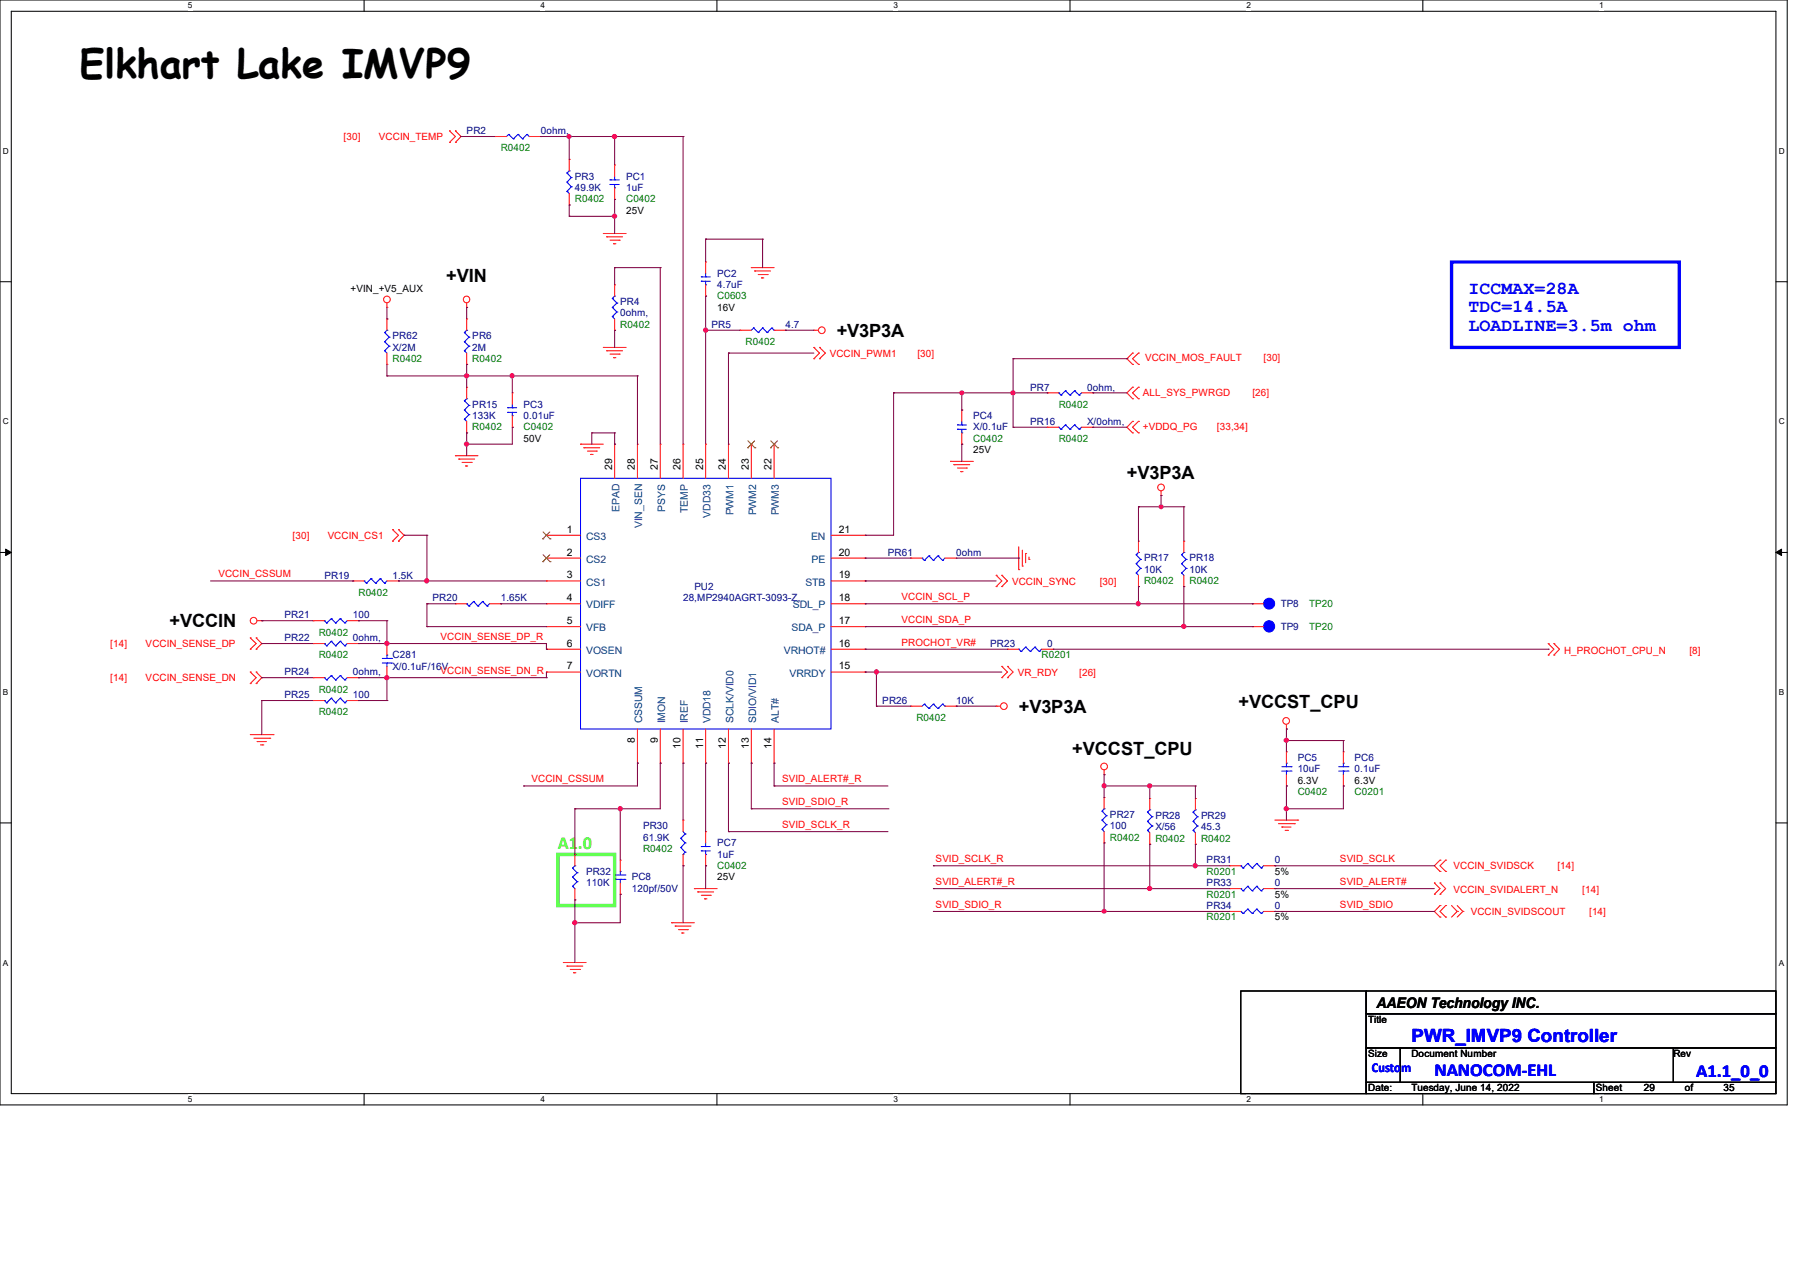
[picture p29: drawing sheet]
<svg xmlns="http://www.w3.org/2000/svg" width="297mm" height="210mm" viewBox="0 0 297 210" stroke-linecap="round" stroke-linejoin="round" font-family="sans-serif">
<defs><g id="words">
<text font-size="6.6" x="13.1" y="12.9">Elkhart Lake IMVP9</text>
<g font-size="3">
<text x="73.7" y="46.5">+VIN</text>
<text x="138.1" y="55.5">+V3P3A</text>
<text x="186.1" y="79">+V3P3A</text>
<text x="28" y="103.5">+VCCIN</text>
<text x="168.2" y="117.6">+V3P3A</text>
<text x="204.5" y="116.8">+VCCST_CPU</text>
<text x="177" y="124.5">+VCCST_CPU</text>
</g>
<g font-size="3" fill="#00f">
<text x="242.4" y="48.5">ICCMAX=28A</text>
<text x="242.4" y="51.5">TDC=14.5A</text>
<text x="242.4" y="54.5">LOADLINE=3.5m ohm</text>
<text x="233" y="171.9">PWR_IMVP9 Controller</text>
<text x="236.8" y="177.5">NANOCOM-EHL</text>
<text x="280" y="177.7">A1.1_0_0</text>
</g>
<text font-size="3" fill="#80ff00" x="92.1" y="140.1">A1.0</text>
<text font-size="2.4" x="227.2" y="166.3">AAEON Technology INC.</text>
<text font-size="2.2" fill="#00f" x="226.5" y="176.9">Custom</text>
<g font-size="1.7" fill="#f00">
<text x="56.7" y="23.1">[30]</text>
<text x="62.6" y="23.1">VCCIN_TEMP</text>
<text x="137" y="59">VCCIN_PWM1</text>
<text x="151.5" y="59">[30]</text>
<text x="189.1" y="59.6">VCCIN_MOS_FAULT</text>
<text x="208.6" y="59.6">[30]</text>
<text x="188.7" y="65.4">ALL_SYS_PWRGD</text>
<text x="206.8" y="65.4">[26]</text>
<text x="188.7" y="71">+VDDQ_PG</text>
<text x="200.9" y="71">[33,34]</text>
<text x="48.3" y="88.9">[30]</text>
<text x="54.1" y="88.9">VCCIN_CS1</text>
<text x="36.1" y="95.3">VCCIN_CSSUM</text>
<text x="148.8" y="99">VCCIN_SCL_P</text>
<text x="167.1" y="96.6">VCCIN_SYNC</text>
<text x="181.6" y="96.6">[30]</text>
<text x="18.2" y="106.7">[14]</text>
<text x="24" y="106.7">VCCIN_SENSE_DP</text>
<text x="72.7" y="105.6">VCCIN_SENSE_DP_R</text>
<text x="148.8" y="106.5">PROCHOT_VR#</text>
<text x="148.8" y="102.8">VCCIN_SDA_P</text>
<text x="258.2" y="107.9">H_PROCHOT_CPU_N</text>
<text x="278.9" y="107.9">[8]</text>
<text x="18.2" y="112.4">[14]</text>
<text x="24" y="112.4">VCCIN_SENSE_DN</text>
<text x="72.7" y="111.2">VCCIN_SENSE_DN_R</text>
<text x="168" y="111.6">VR_RDY</text>
<text x="178.2" y="111.6">[26]</text>
<text x="87.8" y="129.1">VCCIN_CSSUM</text>
<text x="129.1" y="129.1">SVID_ALERT#_R</text>
<text x="129.1" y="132.8">SVID_SDIO_R</text>
<text x="129.1" y="136.6">SVID_SCLK_R</text>
<text x="154.5" y="142.2">SVID_SCLK_R</text>
<text x="221.2" y="142.2">SVID_SCLK</text>
<text x="240" y="143.4">VCCIN_SVIDSCK</text>
<text x="257.1" y="143.4">[14]</text>
<text x="154.5" y="146">SVID_ALERT#_R</text>
<text x="154.5" y="149.8">SVID_SDIO_R</text>
<text x="221.2" y="146">SVID_ALERT#</text>
<text x="221.2" y="149.8">SVID_SDIO</text>
<text x="240" y="147.3">VCCIN_SVIDALERT_N</text>
<text x="261.2" y="147.3">[14]</text>
<text x="242.8" y="150.9">VCCIN_SVIDSCOUT</text>
<text x="262.4" y="150.9">[14]</text>
</g>
<g font-size="1.7" fill="#000080">
<text x="77" y="22.1">PR2</text>
<text x="89.3" y="22.1">0ohm,</text>
<text x="94.9" y="29.7">PR3</text>
<text x="103.4" y="29.7">PC1</text>
<text x="94.9" y="31.5">49.9K</text>
<text x="103.4" y="31.5">1uF</text>
<text x="118.4" y="45.6">PC2</text>
<text x="118.4" y="47.5">4.7uF</text>
<text x="102.4" y="50.3">PR4</text>
<text x="102.4" y="52.2">0ohm,</text>
<text x="64.8" y="56">PR62</text>
<text x="64.8" y="57.9">X/2M</text>
<text x="78" y="56">PR6</text>
<text x="78" y="57.9">2M</text>
<text x="117.5" y="54.1">PR5</text>
<text x="129.7" y="54.1">4.7</text>
<text x="170.1" y="64.4">PR7</text>
<text x="179.5" y="64.4">0ohm,</text>
<text x="78" y="67.3">PR15</text>
<text x="78" y="69.1">133K</text>
<text x="86.4" y="67.3">PC3</text>
<text x="86.4" y="69.1">0.01uF</text>
<text x="160.7" y="69.1">PC4</text>
<text x="160.7" y="71">X/0.1uF</text>
<text x="170.1" y="70.1">PR16</text>
<text x="179.5" y="70.1">X/0ohm,</text>
<text x="53.6" y="95.5">PR19</text>
<text x="64.8" y="95.5">1.5K</text>
<text x="146.6" y="91.7">PR61</text>
<text x="157.9" y="91.7">0ohm</text>
<text x="188.9" y="92.6">PR17</text>
<text x="188.9" y="94.5">10K</text>
<text x="196.4" y="92.6">PR18</text>
<text x="196.4" y="94.5">10K</text>
<text x="71.4" y="99.2">PR20</text>
<text x="82.7" y="99.2">1.65K</text>
<text x="112.8" y="99.2">28,MP2940AGRT-3093-Z,</text>
<text x="114.6" y="97.3">PU2</text>
<text x="211.5" y="100.2">TP8</text>
<text x="47" y="102">PR21</text>
<text x="47" y="105.8">PR22</text>
<text x="58.3" y="102">100</text>
<text x="58.3" y="105.8">0ohm,</text>
<text x="163.5" y="106.7">PR23</text>
<text x="172.9" y="106.7">0</text>
<text x="211.5" y="103.9">TP9</text>
<text x="47" y="111.4">PR24</text>
<text x="58.3" y="111.4">0ohm,</text>
<text x="64.8" y="108.6">C281</text>
<text x="64.8" y="110.5">X/0.1uF/16V</text>
<text x="47" y="115.2">PR25</text>
<text x="58.3" y="115.2">100</text>
<text x="145.7" y="116.1">PR26</text>
<text x="157.9" y="116.1">10K</text>
<text x="214.2" y="125.5">PC5</text>
<text x="223.6" y="125.5">PC6</text>
<text x="214.2" y="127.4">10uF</text>
<text x="223.6" y="127.4">0.1uF</text>
<text x="106.2" y="136.8">PR30</text>
<text x="183.3" y="134.9">PR27</text>
<text x="183.3" y="136.8">100</text>
<text x="190.8" y="135.1">PR28</text>
<text x="190.8" y="137">X/56</text>
<text x="198.3" y="135.1">PR29</text>
<text x="198.3" y="137">45.3</text>
<text x="106.2" y="138.7">61.9K</text>
<text x="118.4" y="139.6">PC7</text>
<text x="118.4" y="141.5">1uF</text>
<text x="199.2" y="142.5">PR31</text>
<text x="210.5" y="142.5">0</text>
<text x="96.8" y="144.3">PR32</text>
<text x="96.8" y="146.2">110K</text>
<text x="104.3" y="145.2">PC8</text>
<text x="104.3" y="147.2">120pf/50V</text>
<text x="199.2" y="146.2">PR33</text>
<text x="199.2" y="149.9">PR34</text>
<text x="210.5" y="146.2">0</text>
<text x="210.5" y="149.9">0</text>
</g>
<g font-size="1.7" fill="#008000">
<text x="82.7" y="25">R0402</text>
<text x="94.9" y="33.4">R0402</text>
<text x="103.4" y="33.4">C0402</text>
<text x="118.4" y="49.4">C0603</text>
<text x="64.8" y="59.7">R0402</text>
<text x="78" y="59.7">R0402</text>
<text x="102.4" y="54.1">R0402</text>
<text x="123.1" y="56.9">R0402</text>
<text x="78" y="71">R0402</text>
<text x="86.4" y="71">C0402</text>
<text x="174.8" y="67.3">R0402</text>
<text x="160.7" y="72.9">C0402</text>
<text x="174.8" y="72.9">R0402</text>
<text x="59.2" y="98.3">R0402</text>
<text x="188.9" y="96.4">R0402</text>
<text x="196.4" y="96.4">R0402</text>
<text x="216.2" y="100.2">TP20</text>
<text x="52.6" y="104.9">R0402</text>
<text x="216.2" y="103.9">TP20</text>
<text x="52.6" y="108.6">R0402</text>
<text x="172" y="108.6">R0201</text>
<text x="52.6" y="118">R0402</text>
<text x="52.6" y="114.3">R0402</text>
<text x="151.3" y="119">R0402</text>
<text x="214.2" y="131.1">C0402</text>
<text x="223.6" y="131.1">C0201</text>
<text x="106.2" y="140.5">R0402</text>
<text x="118.4" y="143.4">C0402</text>
<text x="183.3" y="138.7">R0402</text>
<text x="190.8" y="138.9">R0402</text>
<text x="198.3" y="138.9">R0402</text>
<text x="199.2" y="148.1">R0201</text>
<text x="199.2" y="144.3">R0201</text>
<text x="199.2" y="151.8">R0201</text>
</g>
<g font-size="1.7">
<text x="103.4" y="35.3">25V</text>
<text x="57.9" y="48.1">+VIN_+V5_AUX</text>
<text x="118.4" y="51.3">16V</text>
<text x="86.4" y="72.9">50V</text>
<text x="101" y="77.6" transform="rotate(-90 101 77.6)">29</text>
<text x="104.8" y="77.6" transform="rotate(-90 104.8 77.6)">28</text>
<text x="108.6" y="77.6" transform="rotate(-90 108.6 77.6)">27</text>
<text x="112.4" y="77.6" transform="rotate(-90 112.4 77.6)">26</text>
<text x="116.1" y="77.6" transform="rotate(-90 116.1 77.6)">25</text>
<text x="119.8" y="77.6" transform="rotate(-90 119.8 77.6)">24</text>
<text x="123.6" y="77.6" transform="rotate(-90 123.6 77.6)">23</text>
<text x="127.4" y="77.6" transform="rotate(-90 127.4 77.6)">22</text>
<text x="160.7" y="74.8">25V</text>
<text x="93.6" y="87.9">1</text>
<text x="138.5" y="87.9">21</text>
<text x="93.6" y="91.7">2</text>
<text x="93.6" y="95.4">3</text>
<text x="138.5" y="91.7">20</text>
<text x="138.5" y="95.4">19</text>
<text x="93.6" y="99.2">4</text>
<text x="138.5" y="99.2">18</text>
<text x="93.6" y="103">5</text>
<text x="93.6" y="106.7">6</text>
<text x="138.5" y="103">17</text>
<text x="138.5" y="106.7">16</text>
<text x="93.6" y="110.4">7</text>
<text x="138.5" y="110.4">15</text>
<text x="104.8" y="122.6" transform="rotate(-90 104.8 122.6)">8</text>
<text x="108.6" y="122.6" transform="rotate(-90 108.6 122.6)">9</text>
<text x="112.4" y="123.5" transform="rotate(-90 112.4 123.5)">10</text>
<text x="116.1" y="123.5" transform="rotate(-90 116.1 123.5)">11</text>
<text x="119.8" y="123.5" transform="rotate(-90 119.8 123.5)">12</text>
<text x="123.6" y="123.5" transform="rotate(-90 123.6 123.5)">13</text>
<text x="127.4" y="123.5" transform="rotate(-90 127.4 123.5)">14</text>
<text x="214.2" y="129.3">6.3V</text>
<text x="223.6" y="129.3">6.3V</text>
<text x="118.4" y="145.2">25V</text>
<text x="210.5" y="148.1">5%</text>
<text x="210.5" y="144.3">5%</text>
<text x="210.5" y="151.8">5%</text>
<text x="225.9" y="168.7">Title</text>
<text x="225.9" y="174.4">Size</text>
<text x="233" y="174.4">Document Number</text>
<text x="276.3" y="174.4">Rev</text>
<text x="225.9" y="180">Date:</text>
<text x="233" y="180">Tuesday, June 14, 2022</text>
<text x="263.5" y="180">Sheet</text>
<text x="271.4" y="180">29</text>
<text x="278.2" y="180">of</text>
<text x="284.6" y="180">35</text>
</g>
<g font-size="1.7" fill="#004080">
<text x="96.8" y="89.1">CS3</text>
<text x="102.3" y="84.5" transform="rotate(-90 102.3 84.5)">EPAD</text>
<text x="106" y="87.2" transform="rotate(-90 106 87.2)">VIN_SEN</text>
<text x="109.8" y="84.4" transform="rotate(-90 109.8 84.4)">PSYS</text>
<text x="113.6" y="84.6" transform="rotate(-90 113.6 84.6)">TEMP</text>
<text x="117.3" y="85.4" transform="rotate(-90 117.3 85.4)">VDD33</text>
<text x="121.1" y="85" transform="rotate(-90 121.1 85)">PWM1</text>
<text x="124.8" y="85" transform="rotate(-90 124.8 85)">PWM2</text>
<text x="128.6" y="85" transform="rotate(-90 128.6 85)">PWM3</text>
<text x="133.9" y="89.1">EN</text>
<text x="96.8" y="92.8">CS2</text>
<text x="134" y="92.8">PE</text>
<text x="96.8" y="96.6">CS1</text>
<text x="96.8" y="100.4">VDIFF</text>
<text x="130.9" y="100.4">SDL_P</text>
<text x="133" y="96.6">STB</text>
<text x="96.8" y="104.1">VFB</text>
<text x="96.8" y="107.9">VOSEN</text>
<text x="129.4" y="107.9">VRHOT#</text>
<text x="130.7" y="104.1">SDA_P</text>
<text x="96.8" y="111.6">VORTN</text>
<text x="130.3" y="111.6">VRRDY</text>
<text x="106" y="119.3" transform="rotate(-90 106 119.3)">CSSUM</text>
<text x="109.8" y="119.3" transform="rotate(-90 109.8 119.3)">IMON</text>
<text x="113.6" y="119.3" transform="rotate(-90 113.6 119.3)">IREF</text>
<text x="117.3" y="119.3" transform="rotate(-90 117.3 119.3)">VDD18</text>
<text x="121.1" y="119.3" transform="rotate(-90 121.1 119.3)">SCLK/VID0</text>
<text x="124.8" y="119.3" transform="rotate(-90 124.8 119.3)">SDIO/VID1</text>
<text x="128.6" y="119.3" transform="rotate(-90 128.6 119.3)">ALT#</text>
</g>
<g font-size="1.4">
<text x="31" y="1.4">5</text>
<text x="89.2" y="1.4">4</text>
<text x="147.5" y="1.4">3</text>
<text x="205.8" y="1.4">2</text>
<text x="264" y="1.4">1</text>
<text x=".5" y="25.4">D</text>
<text x="293.7" y="25.4">D</text>
<text x=".5" y="70">C</text>
<text x="293.7" y="70">C</text>
<text x=".5" y="114.7">B</text>
<text x="293.7" y="114.7">B</text>
<text x=".5" y="159.3">A</text>
<text x="293.7" y="159.3">A</text>
<text x="31" y="181.8">5</text>
<text x="89.2" y="181.8">4</text>
<text x="147.5" y="181.8">3</text>
<text x="205.8" y="181.8">2</text>
<text x="264" y="181.8">1</text>
</g>
</g></defs>
<path d="M0 0h295.1v182.3h-295.1zM1.9 1.9h291.3v178.5h-291.3z" fill="none" stroke="#000" stroke-width=".17"/>
<g fill="#fff">
<path d="M31 .2h.7v1.5h-.7z"/>
<path d="M31 180.6h.7v1.5h-.7z"/>
</g>
<path d="M60.1 0v1.9M60.1 180.4v1.9" fill="none" stroke="#000" stroke-width=".17"/>
<g fill="#fff">
<path d="M89.2 .2h.8v1.5h-.8z"/>
<path d="M89.2 180.6h.8v1.5h-.8z"/>
</g>
<path d="M118.4 0v1.9M118.4 180.4v1.9" fill="none" stroke="#000" stroke-width=".17"/>
<g fill="#fff">
<path d="M147.5 .2h.8v1.5h-.8z"/>
<path d="M147.5 180.6h.8v1.5h-.8z"/>
</g>
<path d="M176.7 0v1.9M176.7 180.4v1.9" fill="none" stroke="#000" stroke-width=".17"/>
<g fill="#fff">
<path d="M205.8 .2h.7v1.5h-.7z"/>
<path d="M205.8 180.6h.7v1.5h-.7z"/>
</g>
<path d="M234.9 0v1.9M234.9 180.4v1.9" fill="none" stroke="#000" stroke-width=".17"/>
<g fill="#fff">
<path d="M264 .2h.8v1.5h-.8z"/>
<path d="M264 180.6h.8v1.5h-.8z"/>
<path d="M.5 24.2h.9v1.5h-.9z"/>
<path d="M293.7 24.2h.9v1.5h-.9z"/>
<path d="M.5 68.8h.9v1.5h-.9z"/>
<path d="M293.7 68.8h.9v1.5h-.9z"/>
</g>
<path d="M0 46.5h1.9M293.2 46.5h1.9" fill="none" stroke="#000" stroke-width=".17"/>
<g fill="#fff">
<path d="M.5 113.5h.9v1.5h-.9z"/>
<path d="M293.7 113.5h.9v1.5h-.9z"/>
</g>
<path d="M0 91.1h1.9M293.2 91.1h1.9" fill="none" stroke="#000" stroke-width=".17"/>
<path d="M.9 90.6l1 .5-1 .6zM293.2 91.1l.9-.5v1.1z" fill="#000" stroke="#000" stroke-width=".17"/>
<g fill="#fff">
<path d="M.5 158.1h.9v1.5h-.9z"/>
<path d="M293.7 158.1h.9v1.5h-.9z"/>
</g>
<path d="M0 135.8h1.9M293.2 135.8h1.9M204.9 163.5h20.7v16.9h-20.7zM225.6 163.5h67.6v3.8h-67.6zM225.6 167.3h67.6v5.6h-67.6zM225.6 172.9h5.6v5.7h-5.6zM225.6 178.6h37.5v1.8h-37.5zM231.2 172.9h45.1v5.7h-45.1zM263.1 178.6h30.1v1.8h-30.1zM276.3 172.9h16.9v5.7h-16.9z" fill="none" stroke="#000" stroke-width=".17"/>
<path d="M239.6 43.2h37.6v14.1h-37.6z" fill="none" stroke="#00f" stroke-width=".55"/>
<path d="M92.1 141h9.4v8.4h-9.4z" fill="none" stroke="#0f0" stroke-width=".55"/>
<g fill="none" stroke="#f00" stroke-width=".17">
<path d="M74.2 23.5h.1M74.2 21.6h.1M74.2 21.6l1 .9-1 1M75.2 21.6h.1M75.2 23.5h.1M75.2 21.6l.9 .9-.9 1M81.7 22.5h.1M81.7 22.5h1.9M87.4 22.5h1.9M89.3 22.5h.1M94 33.8h.1M94 26.3h.1"/>
<path d="M94 26.3v1.9M94 31.9v1.9M99.6 38.5h.1M99.6 38.5h3.8M100.2 39.1h.1M100.2 39.1h2.6M100.7 39.6h1.5M101.5 27.2h.1M101.5 32.9h.1M101.5 27.2v1.9M101.5 31v1.9M102.2 39.6h.1"/>
<path d="M63.9 50.7h.1M63.9 52.6h.1M63.9 50v.7M63.9 52.6v1.9M63.9 58.3v1.8M77 50.7h.1M77 52.6h.1M77 50v.7M77 52.6v1.9M77 58.3v1.8M99.6 57.3h.1M99.6 57.3h3.8"/>
<path d="M100.2 57.9h.1M100.2 57.9h2.6M100.7 58.4h1.5M101.3 59h.1M101.3 40.2h.1M101.3 59h.4M101.3 40.2h.4M101.5 54.5h.1M101.5 47h.1M101.5 47v1.9M101.5 52.6v1.9M102.2 58.4h.1"/>
<path d="M116.5 43.2h.1M116.5 48.9h.1M116.5 43.2v1.9M116.5 47v1.9M122.2 54.5h.1M122.2 54.5h1.8M124 44.2h.1M124 44.2h3.8M124.6 44.7h.1M124.6 44.7h2.6M125.2 45.3h1.5M125.7 45.8h.1"/>
<path d="M125.7 45.8h.4M126.7 45.3h.1M127.8 54.5h1.9M129.7 54.5h.1M134.4 54.5h.1M134.4 57.3h.1M134.4 59.2h.1M134.4 54.5h.7M134.4 57.3l.9 1-.9 .9M135.3 57.3h.1M135.3 59.2h.1M135.3 57.3l1 1-1 .9"/>
<path d="M187 58.3h.1M187 58.3l-.9 .9 .9 .9M188 58.3h.1M188 58.3l-1 .9 1 .9M63.9 60.1h.1M75.2 75.2h.1M75.2 75.2h3.7M75.7 75.7h.1M75.7 75.7h2.7M76.3 76.3h1.5M76.9 76.9h.1M76.9 76.9h.3"/>
<path d="M77 71.4h.1M77 63.9h.1M77 60.1h.1M77 63.9v1.9M77 69.5v1.9M77.8 76.3h.1M84.6 64.8h.1M84.6 70.5h.1M84.6 64.8v1.9M84.6 68.6v1.9M95.8 73.3h.1M95.8 73.3h3.8"/>
<path d="M96.4 73.9h.1M96.4 73.9h2.6M97 74.4h1.5M97.5 75h.1M97.5 75h.4M98.5 74.4h.1M101.5 73.3h.1M101.5 73.3v5.6M105.2 73.3h.1M105.2 73.3v5.6M109 73.3h.1M109 73.3v5.6"/>
<path d="M112.8 73.3h.1M112.8 73.3v5.6M116.5 73.3h.1M116.5 73.3v5.6M120.3 73.3h.1M120.3 73.3v5.6M124 73.3h.1M124 73.3v5.6M127.8 73.3h.1M127.8 73.3v5.6M156.9 76.1h.1M156.9 76.1h3.8"/>
<path d="M157.5 76.7h.1M157.5 76.7h2.6M158.1 77.2h1.5M158.6 77.8h.1M158.6 77.8h.4M158.8 67.6h.1M158.8 73.3h.1M158.8 67.6v1.9M158.8 71.4v1.9M159.6 77.2h.1M172.9 70.5h.1M172.9 64.8h.1"/>
<path d="M172.9 70.5h1.9M172.9 64.8h1.9M178.6 70.5h1.8M178.6 64.8h1.8M180.4 70.5h.1M180.4 64.8h.1M187 63.9h.1M187 65.8h.1M187 60.1h.1M187 69.5h.1M187 71.4h.1M187 63.9l-.9 .9 .9 1"/>
<path d="M187 69.5l-.9 1 .9 .9M188 65.8h.1M188 63.9h.1M188 60.1h.1M188 71.4h.1M188 69.5h.1M188 63.9l-1 .9 1 1M188 69.5l-1 1 1 .9M58.3 95.8h.1M58.3 95.8h1.8M63.9 95.8h1.9M64.8 89.3h.1"/>
<path d="M64.8 87.4h.1M64.8 87.4l1 .9-1 1M65.8 87.4h.1M65.8 89.3h.1M65.8 95.8h.1M65.8 87.4l.9 .9-.9 1M75.2 99.6h.1M75.2 99.6h1.8M80.8 99.6h1.9M82.7 99.6h.1M90.2 88.3h.1M90.2 92.1h.1"/>
<path d="M90.2 95.8h.1M90.2 99.6h.1M90.2 88.3h5.6M90.2 92.1h5.6M90.2 95.8h5.6M90.2 99.6h5.6M137.2 88.3h5.6M137.2 92.1h5.6M137.2 95.8h5.6M137.2 99.6h5.6M142.8 88.3h.1M142.8 92.1h.1"/>
<path d="M142.8 95.8h.1M142.8 99.6h.1M150.4 92.1h.1M150.4 92.1h1.8M156 92.1h1.9M157.9 92.1h.1M164.5 94.9h.1M164.5 96.8h.1M164.5 94.9l.9 .9-.9 1M165.4 94.9h.1M165.4 96.8h.1M165.4 94.9l.9 .9-.9 1"/>
<path d="M168.2 94h.1M168.2 90.2v3.8M168.8 93.4h.1M168.8 90.8v2.6M169.3 91.3h.1M169.3 91.3v1.5M169.9 92.3h.1M169.9 91.9v.4M188 96.8h.1M188 89.3h.1M188 89.3v1.8M188 94.9v1.9"/>
<path d="M191.7 81.7h.1M191.7 81v.7M195.5 96.8h.1M195.5 89.3h.1M195.5 89.3v1.8M195.5 94.9v1.9M206.8 99.6h.1M206.8 99.6h1.8M41.3 107.1h.1M41.3 105.2h.1M41.3 112.8h.1M41.3 110.9h.1"/>
<path d="M41.3 105.2l1 1-1 .9M41.3 110.9l1 .9-1 1M42.3 105.2h.1M42.3 107.1h.1M42.3 110.9h.1M42.3 112.8h.1M42.3 105.2l.9 1-.9 .9M42.3 110.9l.9 .9-.9 1M42.5 102.4h.7M43.2 102.4h.1M51.7 102.4h.1M51.7 115.6h.1"/>
<path d="M51.7 111.8h.1M51.7 106.2h.1M51.7 102.4h1.9M51.7 115.6h1.9M51.7 111.8h1.9M51.7 106.2h1.9M57.3 102.4h1.9M57.3 115.6h1.9M57.3 111.8h1.9M57.3 106.2h1.9M59.2 102.4h.1M59.2 115.6h.1"/>
<path d="M59.2 111.8h.1M59.2 106.2h.1M63.9 111.8h.1M63.9 106.2h.1M63.9 106.2v1.9M63.9 109.9v1.9M90.2 103.4h.1M90.2 107.1h.1M90.2 110.9h.1M90.2 103.4h5.6M90.2 107.1h5.6M90.2 110.9h5.6"/>
<path d="M137.2 103.4h5.6M137.2 107.1h5.6M137.2 110.9h5.6M142.8 103.4h.1M142.8 107.1h.1M142.8 110.9h.1M150.4 116.5h.1M150.4 116.5h1.8M156 116.5h1.9M157.9 116.5h.1M164.5 116.5h.1M164.5 116.5h.7"/>
<path d="M165.4 109.9h.1M165.4 111.8h.1M165.4 109.9l.9 1-.9 .9M166.3 109.9h.1M166.3 111.8h.1M166.3 107.1h.1M166.3 109.9l1 1-1 .9M166.3 107.1h1.9M172 107.1h1.9M173.9 107.1h.1M206.8 103.4h.1M206.8 103.4h1.8"/>
<path d="M212.4 119.5v.8M255.6 106.2h.1M255.6 108.1h.1M255.6 106.2l.9 .9-.9 1M256.5 106.2h.1M256.5 108.1h.1M256.5 106.2l1 .9-1 1M41.3 121.2h3.8M41.9 121.8h2.6M42.5 122.3h.1M42.5 122.3h1.5M43 122.9h.4"/>
<path d="M43.4 122.9h.1M44.5 121.8h.1M45.1 121.2h.1M105.2 125.9h.1M105.2 120.3v5.6M109 125.9h.1M109 120.3v5.6M112.8 125.9h.1M112.8 135.3h.1M112.8 120.3v5.6M112.8 135.3v1.9M116.5 125.9h.1"/>
<path d="M116.5 137.2h.1M116.5 120.3v5.6M116.5 137.2v1.9M120.3 125.9h.1M120.3 120.3v5.6M124 125.9h.1M124 120.3v5.6M127.8 125.9h.1M127.8 120.3v5.6M182.3 127.8h.1M182.3 139.1h.1M182.3 131.6h.1"/>
<path d="M182.3 127v.8M182.3 131.6v1.8M182.3 137.2v1.9M189.8 139.3h.1M189.8 131.7h.1M189.8 131.7v1.9M189.8 137.4v1.9M197.4 139.3h.1M197.4 131.7h.1M197.4 131.7v1.9M197.4 137.4v1.9M210.5 135.3h3.7"/>
<path d="M211.1 135.9h2.6M211.6 136.4h.1M211.6 136.4h1.5M212.2 137h.4M212.4 120.3h.1M212.4 129.7h.1M212.4 124h.1M212.4 124v1.9M212.4 127.8v1.9M212.6 137h.1M213.7 135.9h.1M214.2 135.3h.1"/>
<path d="M221.8 129.7h.1M221.8 124h.1M221.8 124v1.9M221.8 127.8v1.9M93 158.8h.1M93 158.8h3.8M93.6 159.4h.1M93.6 159.4h2.6M94.1 159.9h1.6M94.9 148.5h.1M94.9 141h.1M94.9 141v1.8"/>
<path d="M94.9 146.6v1.9M95.7 159.9h.1M102.4 147.5h.1M102.4 141.9h.1M102.4 141.9v1.9M102.4 145.7v1.8M110.9 152.2h.1M110.9 152.2h3.7M111.5 152.8h.1M111.5 152.8h2.6M112 153.4h1.5M112.6 153.9h.1"/>
<path d="M112.6 153.9h.3M112.8 142.8h.1M112.8 141v1.8M113.5 153.4h.1M114.6 146.6h.1M114.6 146.6h3.8M115.2 147.2h.1M115.2 147.2h2.6M115.8 147.7h1.5M116.3 148.3h.1M116.3 148.3h.4M116.5 142.8h.1"/>
<path d="M116.5 141v1.8M117.3 147.7h.1M203 146.6h.1M203 142.8h.1M203 150.4h.1M203 146.6h1.9M203 142.8h1.9M203 150.4h1.9M208.6 146.6h1.9M208.6 142.8h1.9M208.6 150.4h1.9M210.5 146.6h.1"/>
<path d="M210.5 142.8h.1M210.5 150.4h.1M236.8 145.7h.1M236.8 147.5h.1M236.8 145.7l.9 .9-.9 .9M237.7 149.4h.1M237.7 151.3h.1M237.7 141.9h.1M237.7 143.8h.1M237.7 145.7h.1M237.7 147.5h.1M237.7 149.4l-.9 1 .9 .9"/>
<path d="M237.7 141.9l-.9 .9 .9 1M237.7 145.7l1 .9-1 .9M238.7 151.3h.1M238.7 149.4h.1M238.7 143.8h.1M238.7 141.9h.1M238.7 149.4l-1 1 1 .9M238.7 141.9l-1 .9 1 1M239.6 149.4l1 1M240.6 150.4h.1M240.6 150.4l-1 .9M240.6 149.4l.9 1"/>
<path d="M241.5 150.4h.1M241.5 150.4l-.9 .9M94.7 160.5h.1M94.7 160.5h.4"/>
<circle cx="63.9" cy="49.4" r=".55"/>
<circle cx="77" cy="49.4" r=".54"/>
<circle cx="135.7" cy="54.5" r=".55"/>
<circle cx="191.7" cy="80.4" r=".55"/>
<circle cx="41.9" cy="102.4" r=".55"/>
<circle cx="165.7" cy="116.5" r=".55"/>
<circle cx="212.3" cy="118.9" r=".55"/>
<circle cx="182.3" cy="126.4" r=".55"/>
</g>
<g fill="none" stroke="#00f" stroke-width=".17">
<path d="M84 22.2h.1M84 22.2l-.4 .3M84 22.2l.8 .7M84.8 22.9h.1M85.5 22.2h.1M85.5 22.2l-.7 .7M85.5 22.2l.8 .7M86.3 22.9h.1M87 22.2h.1M87 22.2l-.7 .7M87 22.2l.4 .3M87.4 22.5h.1"/>
<path d="M93.6 28.5h.1M93.6 31.6h.1M93.6 30.1h.1M93.6 28.5l.7 .8M93.6 31.6l.4 .3M93.6 30.1l.7 .7M94 28.2h.1M94 28.2l-.4 .3M94.3 30.8h.1M94.3 29.3h.1M94.3 30.8l-.7 .8M94.3 29.3l-.7 .8"/>
<path d="M100.7 30.4h.1M100.7 29.7h.1M100.7 30.4h1.5M100.7 29.7h1.5M101.5 31h.1M101.5 29.7h.1M101.5 29.1v.6M101.5 30.4v.6M63.5 54.9h.1M63.5 57.9h.1M63.5 56.4h.1M63.5 54.9l.8 .7"/>
<path d="M63.5 57.9l.4 .4M63.5 56.4l.8 .7M63.9 54.5h.1M63.9 54.5l-.4 .4M64.3 57.1h.1M64.3 55.6h.1M64.3 57.1l-.8 .8M64.3 55.6l-.8 .8M76.7 54.9h.1M76.7 57.9h.1M76.7 56.4h.1M76.7 54.9l.7 .7"/>
<path d="M76.7 57.9l.3 .4M76.7 56.4l.7 .7M77 54.5h.1M77 54.5l-.3 .4M77.4 57.1h.1M77.4 55.6h.1M77.4 57.1l-.7 .8M77.4 55.6l-.7 .8M101.1 49.2h.1M101.1 52.2h.1M101.1 50.7h.1M101.1 49.2l.8 .8"/>
<path d="M101.1 52.2l.4 .4M101.1 50.7l.8 .8M101.5 48.9h.1M101.5 48.9l-.4 .3M101.9 51.5h.1M101.9 50h.1M101.9 51.5l-.8 .7M101.9 50l-.8 .7M115.8 46.4h.1M115.8 45.7h.1M115.8 46.4h1.5M115.8 45.7h1.5"/>
<path d="M116.5 47h.1M116.5 45.7h.1M116.5 45.1v.6M116.5 46.4v.6M124.4 54.1h.1M124.4 54.1l-.4 .4M124.4 54.1l.8 .8M125.2 54.9h.1M125.9 54.1h.1M125.9 54.1l-.7 .8M125.9 54.1l.8 .8M126.7 54.9h.1"/>
<path d="M127.4 54.1h.1M127.4 54.1l-.7 .8M127.4 54.1l.4 .4M127.8 54.5h.1M76.7 66.1h.1M76.7 69.2h.1M76.7 67.6h.1M76.7 66.1l.7 .8M76.7 69.2l.3 .3M76.7 67.6l.7 .8M77 65.8h.1M77 65.8l-.3 .3"/>
<path d="M77.4 68.4h.1M77.4 66.9h.1M77.4 68.4l-.7 .8M77.4 66.9l-.7 .7M83.8 68h.1M83.8 67.3h.1M83.8 68h1.5M83.8 67.3h1.5M84.6 68.6h.1M84.6 67.3h.1M84.6 66.7v.6M84.6 68v.6"/>
<path d="M95.8 78.9h41.4v41.4h-41.4zM158.1 70.8h.1M158.1 70.1h.1M158.1 70.8h1.5M158.1 70.1h1.5M158.8 71.4h.1M158.8 70.1h.1M158.8 69.5v.6M158.8 70.8v.6M174.8 70.5h.1M174.8 64.8h.1M174.8 70.5l.4 .3"/>
<path d="M174.8 64.8l.4 .4M175.2 70.8h.1M175.2 65.2h.1M175.9 70.1h.1M175.9 64.5h.1M175.9 70.1l-.7 .7M175.9 70.1l.8 .7M175.9 64.5l-.7 .7M175.9 64.5l.8 .7M176.7 70.8h.1M176.7 65.2h.1M177.4 70.1h.1"/>
<path d="M177.4 64.5h.1M177.4 70.1l.8 .7M177.4 70.1l-.7 .7M177.4 64.5l.8 .7M177.4 64.5l-.7 .7M178.2 70.8h.1M178.2 65.2h.1M178.6 70.5l-.4 .3M178.6 64.8l-.4 .4M60.1 95.8h.1M60.1 95.8l.4 .4M60.5 96.2h.1"/>
<path d="M61.3 95.5h.1M61.3 95.5l-.8 .7M61.3 95.5l.7 .7M62 96.2h.1M62.8 95.5h.1M62.8 95.5l.7 .7M62.8 95.5l-.8 .7M63.5 96.2h.1M63.9 95.8l-.4 .4M77 99.6h.1M77 99.6l.4 .4M77.4 100h.1"/>
<path d="M78.2 99.2h.1M78.2 99.2l-.8 .8M78.2 99.2l.7 .8M78.9 100h.1M79.7 99.2h.1M79.7 99.2l.7 .8M79.7 99.2l-.8 .8M80.4 100h.1M80.8 99.6l-.4 .4M152.2 92.1h.1M152.2 92.1l.4 .4M152.6 92.5h.1"/>
<path d="M153.4 91.7h.1M153.4 91.7l-.8 .8M153.4 91.7l.7 .8M154.1 92.5h.1M154.9 91.7h.1M154.9 91.7l.7 .8M154.9 91.7l-.8 .8M155.6 92.5h.1M156 92.1l-.4 .4M187.6 91.5h.1M187.6 94.5h.1M187.6 93h.1"/>
<path d="M187.6 91.5l.7 .8M187.6 94.5l.4 .4M187.6 93l.7 .8M188 91.1h.1M188 91.1l-.4 .4M188.3 93.8h.1M188.3 92.3h.1M188.3 93.8l-.7 .7M188.3 92.3l-.7 .7M195.1 91.5h.1M195.1 94.5h.1M195.1 93h.1"/>
<path d="M195.1 91.5l.7 .8M195.1 94.5l.4 .4M195.1 93l.7 .8M195.5 91.1h.1M195.5 91.1l-.4 .4M195.8 93.8h.1M195.8 92.3h.1M195.8 93.8l-.7 .7M195.8 92.3l-.7 .7M53.6 102.4h.1M53.6 115.6h.1M53.6 111.8h.1"/>
<path d="M53.6 106.2h.1M53.6 102.4l.3 .4M53.6 115.6l.3 .4M53.6 111.8l.3 .4M53.6 106.2l.3 .4M53.9 102.8h.1M53.9 116h.1M53.9 112.2h.1M53.9 106.6h.1M54.7 102.1h.1M54.7 115.2h.1M54.7 111.5h.1"/>
<path d="M54.7 105.8h.1M54.7 102.1l-.8 .7M54.7 102.1l.7 .7M54.7 115.2l-.8 .8M54.7 115.2l.7 .8M54.7 111.5l-.8 .7M54.7 111.5l.7 .7M54.7 105.8l-.8 .8M54.7 105.8l.7 .8M55.4 102.8h.1M55.4 116h.1M55.4 112.2h.1"/>
<path d="M55.4 106.6h.1M56.2 102.1h.1M56.2 115.2h.1M56.2 111.5h.1M56.2 105.8h.1M56.2 102.1l.7 .7M56.2 102.1l-.8 .7M56.2 115.2l.7 .8M56.2 115.2l-.8 .8M56.2 111.5l.7 .7M56.2 111.5l-.8 .7M56.2 105.8l.7 .8"/>
<path d="M56.2 105.8l-.8 .8M56.9 102.8h.1M56.9 116h.1M56.9 112.2h.1M56.9 106.6h.1M57.3 102.4l-.4 .4M57.3 115.6l-.4 .4M57.3 111.8l-.4 .4M57.3 106.2l-.4 .4M63.1 108.6h1.5M63.1 109.4h1.5M63.9 108.1h.1"/>
<path d="M63.9 109.4h.1M63.9 108.1v.5M63.9 109.4v.5M64.6 108.6h.1M64.6 109.4h.1M152.6 116.2h.1M152.6 116.2l-.4 .3M152.6 116.2l.8 .7M153.4 116.9h.1M154.1 116.2h.1M154.1 116.2l-.7 .7M154.1 116.2l.8 .7"/>
<path d="M154.9 116.9h.1M155.6 116.2h.1M155.6 116.2l-.7 .7M155.6 116.2l.4 .3M156 116.5h.1M168.2 107.1h.1M168.2 107.1l.4 .4M168.6 107.5h.1M169.3 106.8h.1M169.3 106.8l-.7 .7M169.3 106.8l.8 .7M170.1 107.5h.1"/>
<path d="M170.9 106.8h.1M170.9 106.8l.7 .7M170.9 106.8l-.8 .7M171.6 107.5h.1M172 107.1l-.4 .4M112.4 138.3h.1M112.4 139.8h.1M112.4 139.8l.7 .8M112.4 138.3l.7 .8M112.8 137.2l.3 .4M113.1 137.6h.1M113.1 139.1h.1"/>
<path d="M113.1 137.6l-.7 .7M113.1 139.1l-.7 .7M115.8 139.7h.1M115.8 139.7h1.5M116.5 139.7h.1M116.5 139.1v.6M181.9 133.8h.1M181.9 136.8h.1M181.9 135.3h.1M181.9 133.8l.8 .8M181.9 136.8l.4 .4M181.9 135.3l.8 .8"/>
<path d="M182.3 133.4h.1M182.3 133.4l-.4 .4M182.7 136.1h.1M182.7 134.6h.1M182.7 136.1l-.8 .7M182.7 134.6l-.8 .7M189.4 134h.1M189.4 137h.1M189.4 135.5h.1M189.4 134l.8 .7M189.4 137l.4 .4M189.4 135.5l.8 .8"/>
<path d="M189.8 133.6h.1M189.8 133.6l-.4 .4M190.2 136.3h.1M190.2 134.7h.1M190.2 136.3l-.8 .7M190.2 134.7l-.8 .8M197 134h.1M197 137h.1M197 135.5h.1M197 134l.7 .7M197 137l.4 .4M197 135.5l.7 .8"/>
<path d="M197.4 133.6h.1M197.4 133.6l-.4 .4M197.7 136.3h.1M197.7 134.7h.1M197.7 136.3l-.7 .7M197.7 134.7l-.7 .8M211.6 126.5h1.5M211.6 127.2h1.5M212.4 125.9h.1M212.4 127.2h.1M212.4 125.9v.6M212.4 127.2v.6"/>
<path d="M213.1 126.5h.1M213.1 127.2h.1M221 126.5h1.5M221 127.2h1.5M221.8 125.9h.1M221.8 127.2h.1M221.8 125.9v.6M221.8 127.2v.6M222.5 126.5h.1M222.5 127.2h.1M94.5 143.2h.1M94.5 146.2h.1"/>
<path d="M94.5 144.7h.1M94.5 143.2l.8 .8M94.5 146.2l.4 .4M94.5 144.7l.8 .8M94.9 142.8h.1M94.9 142.8l-.4 .4M95.3 145.5h.1M95.3 144h.1M95.3 145.5l-.8 .7M95.3 144l-.8 .7M101.7 144.4h1.5M101.7 145.1h1.5"/>
<path d="M102.4 143.8h.1M102.4 145.1h.1M102.4 143.8v.6M102.4 145.1v.6M103.2 144.4h.1M103.2 145.1h.1M112.8 141h.1M113.1 140.6h.1M113.1 140.6l-.3 .4M115.8 140.4h.1M115.8 140.4h1.5M116.5 141h.1"/>
<path d="M116.5 140.4v.6M204.9 146.6h.1M204.9 142.8h.1M204.9 150.4h.1M204.9 146.6l.3 .4M204.9 142.8l.3 .4M204.9 150.4l.3 .3M205.2 147h.1M205.2 143.2h.1M205.2 150.7h.1M206 146.2h.1M206 142.5h.1"/>
<path d="M206 150h.1M206 146.2l-.8 .8M206 146.2l.8 .8M206 142.5l-.8 .7M206 142.5l.8 .7M206 150l-.8 .7M206 150l.8 .7M206.8 147h.1M206.8 143.2h.1M206.8 150.7h.1M207.5 146.2h.1M207.5 142.5h.1"/>
<path d="M207.5 150h.1M207.5 146.2l.7 .8M207.5 146.2l-.7 .8M207.5 142.5l.7 .7M207.5 142.5l-.7 .7M207.5 150l.7 .7M207.5 150l-.7 .7M208.2 147h.1M208.2 143.2h.1M208.2 150.7h.1M208.6 146.6l-.4 .4M208.6 142.8l-.4 .4"/>
<path d="M208.6 150.4l-.4 .3"/>
</g>
<g fill="none" stroke="#804000" stroke-width=".17">
<path d="M123.4 73.9h.1M123.5 72.7l1.1 1.2M124.6 72.7l-1.2 1.2M124.6 73.9h.1M127.2 73.9h.1M127.3 72.7l1.1 1.2M128.4 72.7l-1.2 1.2M128.4 73.9h.1M89.6 88.9h.1M89.6 92.7h.1M89.7 87.8l1.1 1.1M89.7 91.5l1.1 1.2"/>
<path d="M90.8 87.8l-1.2 1.1M90.8 91.5l-1.2 1.2M90.8 88.9h.1M90.8 92.7h.1"/>
</g>
<g fill="#00f" stroke="#00f" stroke-width=".17">
<circle cx="209.5" cy="99.6" r=".9"/>
<circle cx="209.5" cy="103.3" r=".92"/>
</g>
<g fill="none" stroke="#800040" stroke-width=".17">
<path d="M76.1 22.5h.1M76.1 22.5h5.6M89.3 22.5h.1M89.3 22.5h23.5M94 33.8h.1M94 35.7h.1M94 22.5h.1M94 22.5v3.8M94 33.8v1.9M94 35.7h7.5M101.5 32.9h.1M101.5 35.7h.1"/>
<path d="M101.5 22.5h.1M101.5 22.5v4.7M101.5 32.9v5.6M112.8 22.5h.1M112.8 22.5v50.8M116.5 39.5h.1M116.5 39.5v3.7M116.5 39.5h9.4M125.9 39.5h.1M125.9 39.5v4.7M63.9 52.6h.1M63.9 50.7v1.9"/>
<path d="M77 50.7h.1M77 50.7v1.9M101.5 44.2h.1M101.5 54.5h.1M101.5 44.2v2.8M101.5 54.5v2.8M101.5 44.2h7.5M109 44.2h.1M109 44.2v29.1M116.5 54.5h.1M116.5 48.9h.1M116.5 48.9v24.4"/>
<path d="M116.5 54.5h5.7M120.3 58.3h.1M120.3 58.3v15M120.3 58.3h14.1M129.7 54.5h.1M129.7 54.5h4.7M167.3 59.2h.1M167.3 59.2v11.3M167.3 59.2h18.8M186.1 59.2h.1M63.9 62h.1M63.9 62h41.3"/>
<path d="M63.9 60.1v1.9M77 71.4h.1M77 73.3h.1M77 60.1h.1M77 62h.1M77 60.1v3.8M77 71.4v3.8M84.6 70.5h.1M84.6 62h.1M84.6 62v2.8M84.6 70.5v2.8h-7.6M97.7 71.4h.1"/>
<path d="M97.7 71.4v1.9M97.7 71.4h3.8M101.5 71.4h.1M101.5 73.3h.1M101.5 71.4v1.9M105.2 62h.1M105.2 62v11.3M147.5 64.8h.1M147.5 64.8v23.5h-4.7M147.5 64.8h25.4M158.8 73.3h.1M158.8 67.6h.1"/>
<path d="M158.8 64.8v2.8M158.8 73.3v2.8M167.3 64.8h.1M167.3 70.5h.1M167.3 70.5h5.6M172.9 64.8h.1M180.4 64.8h.1M180.4 70.5h.1M180.4 64.8h5.7M180.4 70.5h5.7M34.8 95.8h23.5M58.3 95.8h.1"/>
<path d="M65.8 95.8h.1M65.8 95.8h24.4M66.7 88.3h.1M66.7 88.3h3.8M70.5 88.3h.1M70.5 99.6h.1M70.5 95.8h.1M70.5 88.3v7.5M70.5 99.6v3.8M70.5 99.6h4.7M82.7 99.6h.1M82.7 99.6h7.5"/>
<path d="M142.8 88.3h.1M142.8 99.6h.1M142.8 95.8h.1M142.8 92.1h.1M142.8 95.8h21.7M142.8 99.6h64M142.8 92.1h7.6M157.9 92.1h10.3M168.2 92.1h.1M188 96.8h.1M188 83.6h.1M188 83.6h7.5"/>
<path d="M188 83.6v5.7M188 96.8v2.8M191.7 81.7h.1M191.7 83.6h.1M191.7 81.7v1.9M195.5 96.8h.1M195.5 83.6h.1M195.5 83.6v5.7M195.5 96.8v6.6M206.8 99.6h.1M43.2 102.4h.1M43.2 106.2h.1"/>
<path d="M43.2 111.8h.1M43.2 115.6h.1M43.2 106.2h8.5M43.2 111.8h8.5M43.2 102.4h8.5M43.2 115.6h8.5M43.2 115.6v5.6M59.2 106.2h.1M59.2 111.8h.1M59.2 102.4h.1M59.2 115.6h.1M59.2 106.2h31v.9"/>
<path d="M59.2 111.8h31M59.2 102.4h4.7M59.2 115.6h4.7M63.9 102.4h.1M63.9 106.2h.1M63.9 115.6h.1M63.9 111.8h.1M63.9 102.4v3.8M63.9 111.8v3.8M70.5 103.4h.1M70.5 103.4h19.7M90.2 111.8h.1"/>
<path d="M90.2 107.1h.1M90.2 110.9v.9M142.8 110.9h.1M142.8 107.1h.1M142.8 103.4h.1M142.8 107.1h23.5M142.8 103.4h64M142.8 110.9h22.6M144.7 110.9h.1M144.7 116.5h.1M144.7 116.5h5.7M144.7 110.9v5.6"/>
<path d="M157.9 116.5h.1M157.9 116.5h6.6M173.9 107.1h81.7M206.8 103.4h.1M255.6 107.1h.1M86.4 129.7h.1M94.9 133.4h.1M94.9 133.4v7.6M102.4 133.4h.1M102.4 133.4v8.5M105.2 125.9h.1M105.2 125.9v3.8h-18.8"/>
<path d="M109 125.9h.1M109 125.9v7.5h-14.1M112.8 125.9h.1M112.8 125.9v9.4M116.5 125.9h.1M116.5 125.9v11.3M120.3 125.9h.1M120.3 137.2h.1M120.3 125.9v11.3M120.3 137.2h26.3M124 125.9h.1M124 133.4h.1"/>
<path d="M124 133.4h22.8M124 125.9v7.5M127.8 125.9h.1M127.8 129.7h.1M127.8 129.7h18.8M127.8 125.9v3.8M182.3 129.7h.1M182.3 127.8h.1M182.3 139.1h.1M182.3 129.7h15.1M182.3 127.8v3.8M182.3 139.1v11.3"/>
<path d="M189.8 129.7h.1M189.8 139.3h.1M189.8 129.7v2M189.8 139.3v7.3M197.4 129.7h.1M197.4 139.3h.1M197.4 129.7v2M197.4 139.3v3.5M212.4 120.3h.1M212.4 133.4h.1M212.4 122.2h.1M212.4 129.7h.1"/>
<path d="M212.4 120.3v3.7M212.4 129.7v5.6M212.4 122.2h9.4M221.8 122.2h.1M221.8 129.7h.1M221.8 129.7v3.7h-9.4M221.8 122.2v1.8M94.9 148.5h.1M94.9 152.2h.1M94.9 148.5v10.3M102.4 147.5h.1M102.4 147.5v4.7h-7.5"/>
<path d="M112.8 142.8h.1M112.8 142.8v9.4M116.5 142.8h.1M116.5 142.8v3.8M154.1 142.8h.1M154.1 146.6h.1M154.1 150.4h.1M154.1 142.8h48.9M154.1 146.6h48.9M154.1 150.4h48.9M182.3 150.4h.1M189.8 146.6h.1"/>
<path d="M197.4 142.8h.1M210.5 142.8h.1M210.5 146.6h.1M210.5 150.4h.1M210.5 142.8h26.3M210.5 146.6h26.3M210.5 150.4h26.3"/>
</g>
<g fill="#f0f" stroke="#f0f" stroke-width=".17">
<circle cx="212.4" cy="122.1" r=".35"/>
<circle cx="212.4" cy="133.4" r=".35"/>
<circle cx="70.4" cy="95.8" r=".35"/>
<circle cx="191.7" cy="83.6" r=".33"/>
<circle cx="158.8" cy="64.8" r=".33"/>
<circle cx="116.5" cy="54.5" r=".35"/>
<circle cx="77" cy="73.3" r=".35"/>
<circle cx="84.5" cy="62" r=".35"/>
<circle cx="101.5" cy="35.7" r=".35"/>
<circle cx="93.9" cy="22.5" r=".33"/>
<circle cx="101.5" cy="22.5" r=".35"/>
<circle cx="189.8" cy="129.6" r=".35"/>
<circle cx="182.3" cy="129.6" r=".35"/>
<circle cx="197.3" cy="142.8" r=".35"/>
<circle cx="63.9" cy="106.2" r=".35"/>
<circle cx="189.8" cy="146.6" r=".35"/>
<circle cx="182.3" cy="150.3" r=".33"/>
<circle cx="102.4" cy="133.4" r=".35"/>
<circle cx="94.9" cy="152.2" r=".35"/>
<circle cx="195.4" cy="103.3" r=".35"/>
<circle cx="144.7" cy="110.8" r=".35"/>
<circle cx="187.9" cy="99.6" r=".35"/>
<circle cx="167.2" cy="64.8" r=".35"/>
<circle cx="63.9" cy="111.8" r=".35"/>
<circle cx="77" cy="62" r=".35"/>
</g>
<use href="#words"/>
</svg>
